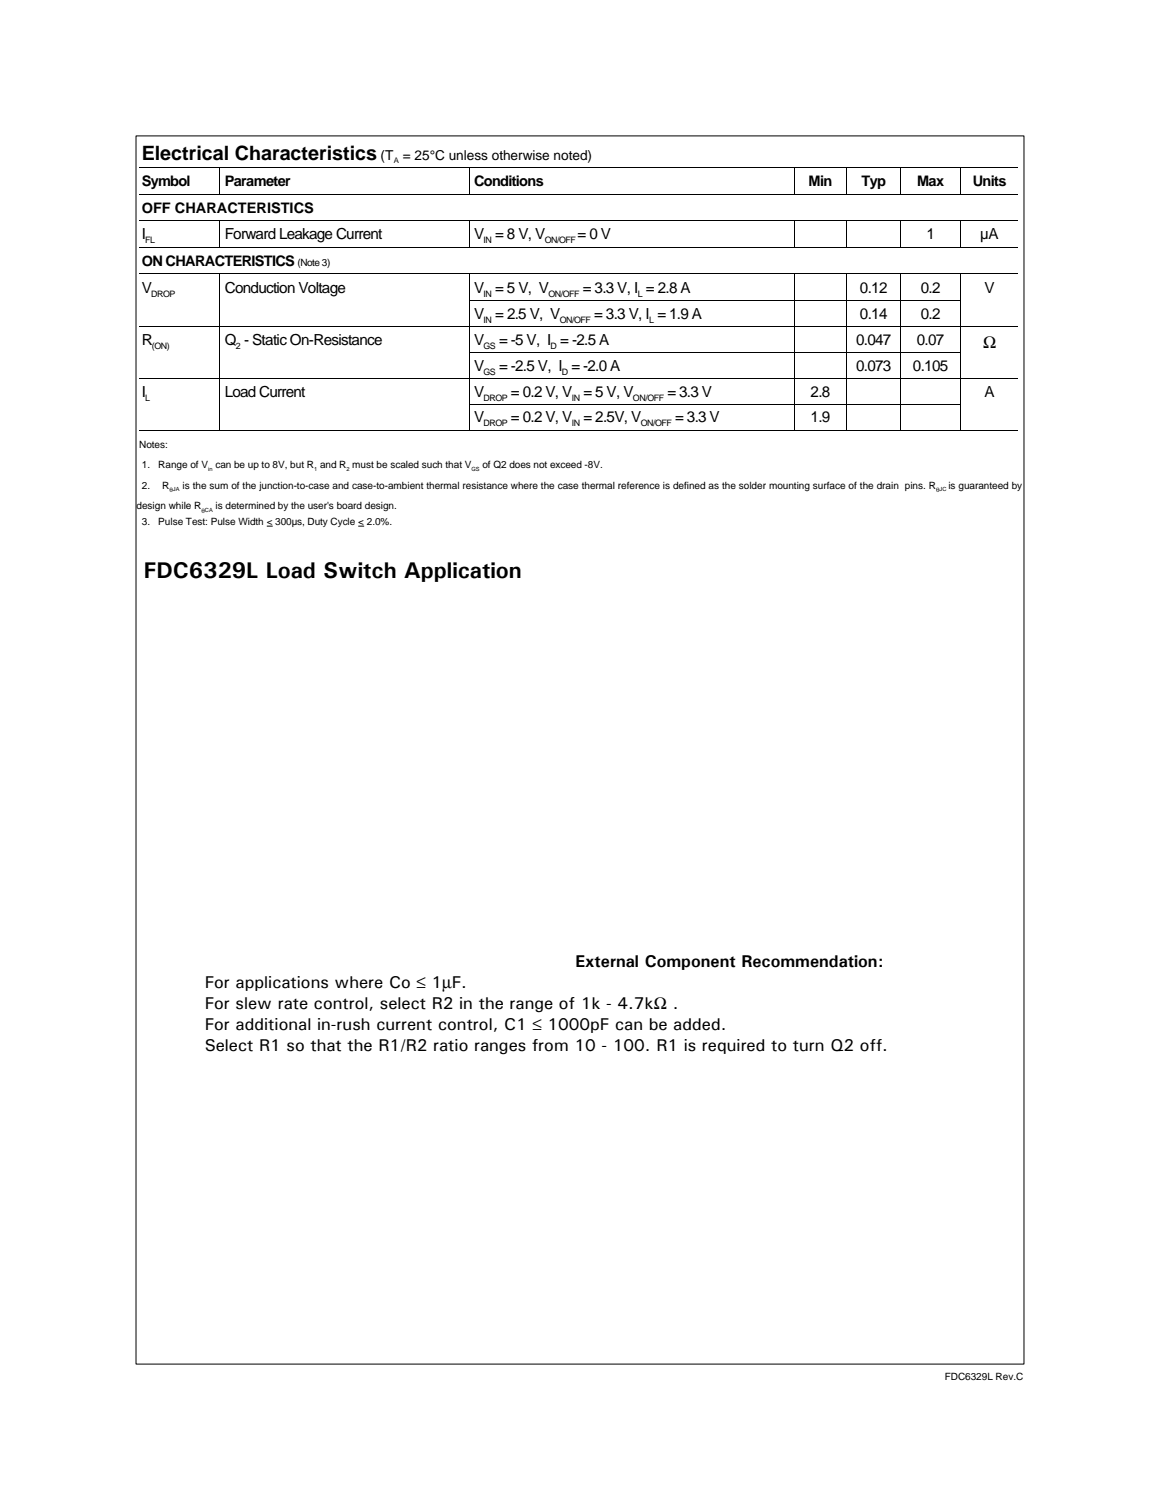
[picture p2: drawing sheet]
<svg xmlns="http://www.w3.org/2000/svg" width="216mm" height="279mm" viewBox="0 0 216 279" stroke-linecap="round" stroke-linejoin="round" font-family="sans-serif">
<defs><g id="words">
<text font-size="4.2" x="26.8" y="107.7">FDC6329L Load Switch Application</text>
<text font-size="3.7" x="26.4" y="29.7">Electrical Characteristics</text>
<g font-size="3.2">
<text x="183" y="64.8">Ω</text>
<text x="38.1" y="184.1">For applications where Co ≤ 1μF.</text>
<text x="107.1" y="180.2">External Component Recommendation:</text>
<text x="38.1" y="188">For slew rate control, select R2 in the range of 1k - 4.7kΩ .</text>
<text x="38.1" y="191.9">For additional in-rush current control, C1 ≤ 1000pF can be added.</text>
<text x="38.1" y="195.7">Select R1 so that the R1/R2 ratio ranges from 10 - 100. R1 is required to turn Q2 off.</text>
</g>
<g font-size="2.8">
<text x="26.4" y="44.6">I</text>
<text x="41.8" y="44.6">Forward Leakage Current</text>
<text x="88.2" y="44.6">V</text>
<text x="92.2" y="44.6">= 8 V, V</text>
<text x="107.5" y="44.6">= 0 V</text>
<text x="172.4" y="44.6">1</text>
<text x="182.5" y="44.6">µA</text>
<text x="26.4" y="54.5">V</text>
<text x="41.8" y="54.5">Conduction Voltage</text>
<text x="88.2" y="59.5">V</text>
<text x="88.2" y="54.5">V</text>
<text x="92.2" y="59.5">= 2.5 V, V</text>
<text x="92.2" y="54.5">= 5 V, V</text>
<text x="108.5" y="54.5">= 3.3 V, I = 2.8 A</text>
<text x="110.6" y="59.5">= 3.3 V, I = 1.9 A</text>
<text x="160.1" y="59.5">0.14</text>
<text x="160.1" y="54.5">0.12</text>
<text x="171.4" y="59.5">0.2</text>
<text x="171.4" y="54.5">0.2</text>
<text x="183.2" y="54.5">V</text>
<text x="26.4" y="64.3">R</text>
<text x="41.8" y="64.3">Q - Static On-Resistance</text>
<text x="88.2" y="64.3">V</text>
<text x="92.9" y="64.3">= -5 V, I = -2.5 A</text>
<text x="159.3" y="64.3">0.047</text>
<text x="170.6" y="64.3">0.07</text>
<text x="88.2" y="69.1">V</text>
<text x="92.9" y="69.1">= -2.5 V, I = -2.0 A</text>
<text x="159.3" y="69.1">0.073</text>
<text x="169.9" y="69.1">0.105</text>
<text x="26.4" y="73.9">I</text>
<text x="41.8" y="73.9">Load Current</text>
<text x="88.2" y="73.9">V</text>
<text x="95.1" y="73.9">= 0.2 V, V</text>
<text x="108.6" y="73.9">= 5 V, V</text>
<text x="124.2" y="73.9">= 3.3 V</text>
<text x="150.9" y="73.9">2.8</text>
<text x="183.2" y="73.9">A</text>
<text x="88.2" y="78.7">V</text>
<text x="95.1" y="78.7">= 0.2 V, V</text>
<text x="108.6" y="78.7">= 2.5V, V</text>
<text x="125.6" y="78.7">= 3.3 V</text>
<text x="150.9" y="78.7">1.9</text>
</g>
<g font-size="2.7">
<text x="26.4" y="34.7">Symbol</text>
<text x="41.8" y="34.7">Parameter</text>
<text x="88.2" y="34.7">Conditions</text>
<text x="150.5" y="34.7">Min</text>
<text x="160.4" y="34.7">Typ</text>
<text x="170.7" y="34.7">Max</text>
<text x="181.1" y="34.7">Units</text>
<text x="26.4" y="39.6">OFF CHARACTERISTICS</text>
<text x="26.4" y="49.5">ON CHARACTERISTICS</text>
</g>
<text font-size="2.5" x="70.8" y="29.7">(T = 25°C unless otherwise noted)</text>
<g font-size="1.9">
<text x="55.4" y="49.5">(Note 3)</text>
<text x="25.9" y="83.4">Notes:</text>
<text x="26.4" y="87.2">1.</text>
<text x="29.5" y="87.2">Range of V</text>
<text x="40.1" y="87.2">can be up to 8V, but R and R must be scaled such that V</text>
<text x="89.8" y="87.2">of Q2 does not exceed -8V.</text>
<text x="25.4" y="94.9">design while R</text>
<text x="26.4" y="91.1">2.</text>
<text x="30.2" y="91.1">R</text>
<text x="34" y="91.1">is the sum of the junction-to-case and case-to-ambient thermal resistance where the case thermal reference is defined as the solder mounting surface of the drain pins. R</text>
<text x="40.1" y="94.9">is determined by the user's board design.</text>
<text x="176.5" y="91.1">is guaranteed by</text>
<text x="26.4" y="97.8">3.</text>
<text x="29.5" y="97.8">Pulse Test: Pulse Width &lt; 300µs, Duty Cycle &lt; 2.0%.</text>
<text x="175.9" y="257">FDC6329L Rev.C</text>
</g>
<g font-size="1.7">
<text x="27" y="45.3">FL</text>
<text x="90" y="45.3">IN</text>
<text x="101.4" y="45.3">ON/OFF</text>
<text x="28.2" y="55.2">DROP</text>
<text x="90" y="55.2">IN</text>
<text x="102.1" y="55.2">ON/OFF</text>
<text x="118.7" y="55.2">L</text>
<text x="28.3" y="65">(ON)</text>
<text x="43.9" y="65">2</text>
<text x="90" y="60.2">IN</text>
<text x="90" y="65">GS</text>
<text x="102.5" y="65">D</text>
<text x="104.2" y="60.2">ON/OFF</text>
<text x="120.8" y="60.2">L</text>
<text x="90" y="69.8">GS</text>
<text x="104.6" y="69.8">D</text>
<text x="27" y="74.6">L</text>
<text x="90" y="74.6">DROP</text>
<text x="106.4" y="74.6">IN</text>
<text x="117.8" y="74.6">ON/OFF</text>
<text x="90" y="79.4">DROP</text>
<text x="106.4" y="79.4">IN</text>
<text x="119.3" y="79.4">ON/OFF</text>
</g>
<text font-size="1.4" x="73.3" y="30.4">A</text>
<g font-size="1.2">
<text x="31.5" y="91.7">θ</text>
<text x="37.5" y="95.5">θ</text>
<text x="174.2" y="91.7">θ</text>
</g>
<g font-size="1.1">
<text x="38.7" y="87.7">in</text>
<text x="58.5" y="87.7">1</text>
<text x="64.5" y="87.7">2</text>
<text x="87.8" y="87.7">GS</text>
<text x="32.2" y="91.5">JA</text>
<text x="38.1" y="95.3">CA</text>
<text x="174.9" y="91.5">JC</text>
</g>
</g></defs>
<g fill="none" stroke="#000" stroke-width=".19">
<path d="M25.3 25.3h165.3v228.8h-165.3zM26 31.3h163.4M26 36.2h163.4M40.9 31.2v5M87.4 31.2v5M147.8 31.2v5M157.6 31.2v5M167.5 31.2v5M178.8 31.2v5M26 41.1h163.4M26 46.1h163.4M26 51h163.4"/>
<path d="M40.9 41v5.1M40.9 50.9v29.3M87.3 56h91.6M87.4 41v5.1M87.4 50.9v29.3M147.8 41v5.1M147.8 50.9v29.3M157.6 41v5.1M157.6 50.9v29.3M167.5 41v5.1M167.5 50.9v29.3M178.8 41v5.1"/>
<path d="M178.8 50.9v29.3M26 60.9h163.4M26 70.5h163.4M87.3 65.7h91.6M87.3 75.3h91.6M26 80.1h163.4M49.7 98h1.1M66.7 98h1.1"/>
</g>
<use href="#words"/>
</svg>
